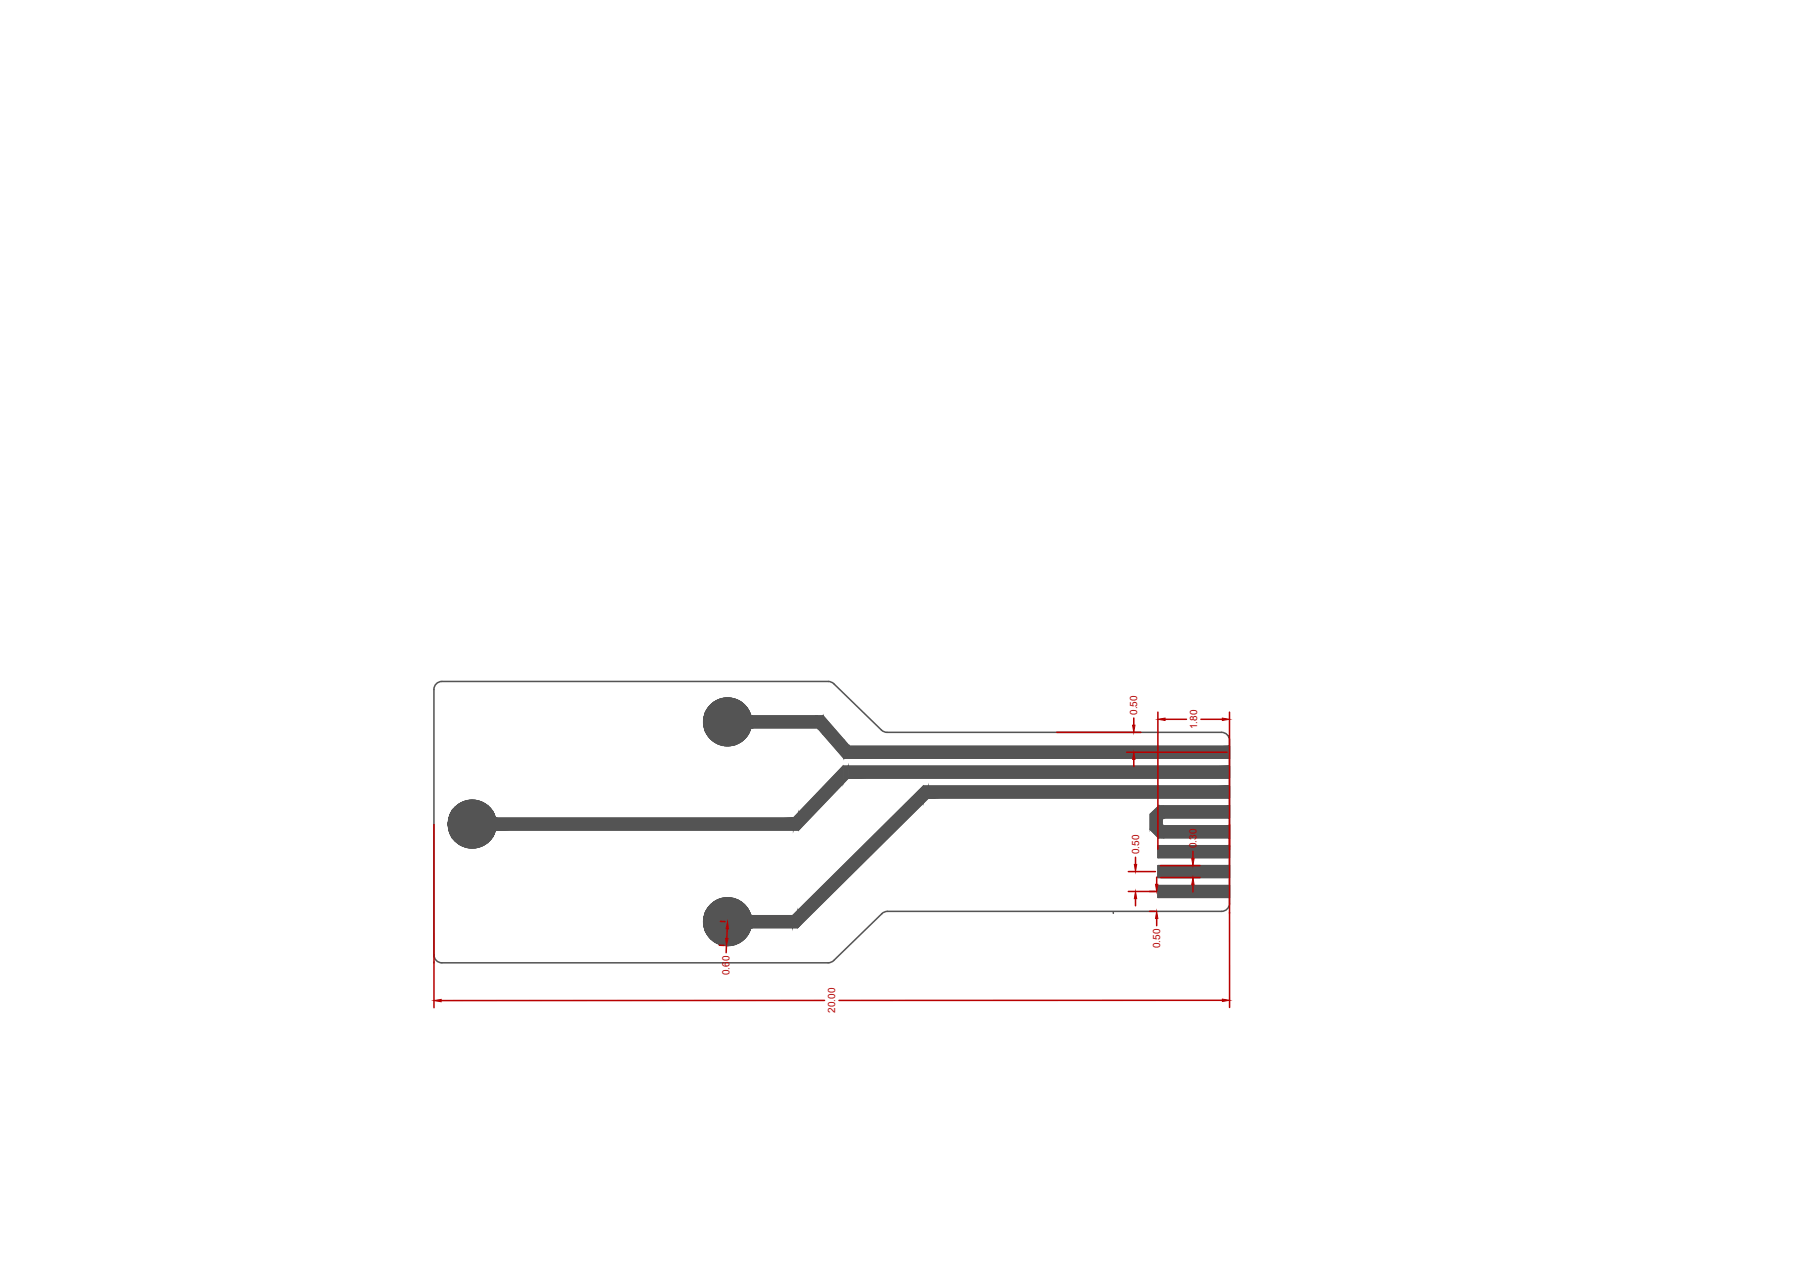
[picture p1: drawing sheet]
<svg xmlns="http://www.w3.org/2000/svg" width="297mm" height="210mm" viewBox="0 0 297 210" stroke-linecap="round" stroke-linejoin="round" font-family="sans-serif">
<defs><g id="words">
<g font-size="1.6" fill="#b80000">
<text x="187" y="117.5" transform="rotate(-90 187 117.5)">0.50</text>
<text x="196.8" y="119.9" transform="rotate(-90 196.8 119.9)">1.80</text>
<text x="187.2" y="140.4" transform="rotate(-90 187.2 140.4)">0.50</text>
<text x="196.7" y="139.4" transform="rotate(-90 196.7 139.4)">0.30</text>
<text x="190.7" y="155.9" transform="rotate(-90 190.7 155.9)">0.50</text>
<text x="119.9" y="160.3" transform="rotate(-90 119.9 160.3)">0.60</text>
<text x="137.3" y="166.5" transform="rotate(-90 137.3 166.5)">20.00</text>
</g>
</g></defs>
<!-- layer: TopLayer -->
<g fill="#545454" stroke="#545454" stroke-width=".16">
<path d="M73.7 135.4v.1z"/>
<path d="M115.7 151.5v.1z"/>
<path d="M115.7 118.6v.1z"/>
<path d="M73.7 135.3v.2zM73.7 135.3v.3z"/>
<path d="M73.7 135.3v.3zM73.7 135.3v.3z"/>
<path d="M73.7 135.2v.4zM73.7 135.2v.5z"/>
<path d="M73.7 135.2v.5zM73.7 135.2v.5z"/>
<path d="M73.7 135.1v.6zM73.7 135.1v.7z"/>
<path d="M73.7 135.1v.7zM73.7 135.1v.7z"/>
<path d="M73.7 135v.8zM73.7 135v.9z"/>
<path d="M73.7 135v.9zM73.7 135v.9z"/>
<path d="M73.7 134.9v1zM73.7 134.9v1.1z"/>
<path d="M73.7 134.9v1.1zM73.7 134.9v1.1z"/>
<path d="M73.7 134.8v1.2zM73.7 134.8v1.3z"/>
<path d="M73.8 134.8l-.1 1.3zM73.8 134.8v1.3z"/>
<path d="M73.8 134.7v1.4zM73.8 134.7v1.5z"/>
<path d="M73.8 134.7v1.5zM73.8 134.7v1.5z"/>
<path d="M73.8 134.6v1.6zM73.8 134.6v1.7z"/>
<path d="M73.8 134.6v1.7zM73.8 134.6v1.7z"/>
<path d="M73.8 134.5v1.8zM73.8 134.5v1.9z"/>
<path d="M73.8 134.5v1.9zM73.8 134.5v1.9z"/>
<path d="M73.8 134.4v2zM73.8 134.4v2.1z"/>
<path d="M73.8 134.4v2.1zM73.8 134.4v2.1z"/>
<path d="M73.9 134.3l-.1 2.2zM73.9 134.3v2.3z"/>
<path d="M73.9 134.3v2.3zM73.9 134.3v2.3z"/>
<path d="M73.9 134.2v2.4zM73.9 134.2v2.5z"/>
<path d="M73.9 134.2v2.5zM73.9 134.2v2.5z"/>
<path d="M73.9 134.1v2.6zM73.9 134.1v2.7z"/>
<path d="M73.9 134.1v2.7zM73.9 134.1v2.7z"/>
<path d="M74 134l-.1 2.8zM74 134v2.9z"/>
<path d="M74 134v2.9zM74 134v2.9z"/>
<path d="M74 134v2.9zM74 134v3z"/>
<path d="M74 134v3zM74 134v3z"/>
<path d="M74 133.9v3.1zM74 133.9v3.1z"/>
<path d="M74 133.9v3.1zM74 133.9v3.2z"/>
<path d="M74.1 133.8l-.1 3.3zM74.1 133.8v3.3z"/>
<path d="M74.1 133.8v3.3zM74.1 133.8v3.3z"/>
<path d="M74.1 133.7v3.4zM74.1 133.7v3.5z"/>
<path d="M74.1 133.7v3.5zM74.1 133.7v3.5z"/>
<path d="M74.2 133.6l-.1 3.6zM74.2 133.6v3.7z"/>
<path d="M74.2 133.6v3.7zM74.2 133.6v3.7z"/>
<path d="M74.2 133.5v3.8zM74.2 133.5v3.9z"/>
<path d="M74.2 133.5v3.9zM74.2 133.5v3.9z"/>
<path d="M74.3 133.4l-.1 4zM74.3 133.4v4.1z"/>
<path d="M74.3 133.4v4.1zM74.3 133.4v4.1z"/>
<path d="M74.3 133.3v4.2zM74.3 133.3v4.3z"/>
<path d="M74.3 133.3v4.3zM74.3 133.3v4.3z"/>
<path d="M74.4 133.3l-.1 4.3zM74.4 133.3v4.4z"/>
<path d="M74.4 133.3v4.4zM74.4 133.3v4.4z"/>
<path d="M74.4 133.2v4.5zM74.4 133.2v4.5z"/>
<path d="M74.4 133.2v4.5zM74.4 133.2v4.5z"/>
<path d="M74.5 133.1l-.1 4.6zM74.5 133.1v4.7z"/>
<path d="M74.5 133.1v4.7zM74.5 133.1v4.7z"/>
<path d="M74.5 133v4.8zM74.5 133v4.9z"/>
<path d="M74.5 133v4.9zM74.6 133v4.9z"/>
<path d="M74.6 132.9v5zM74.6 132.9v5.1z"/>
<path d="M74.6 132.9v5.1zM74.6 132.9v5.1z"/>
<path d="M74.7 132.9l-.1 5.1zM74.7 132.9v5.2z"/>
<path d="M74.7 132.9v5.2zM74.7 132.9v5.2z"/>
<path d="M74.7 132.8v5.3zM74.7 132.8v5.3z"/>
<path d="M74.7 132.8v5.3zM74.7 132.8v5.3z"/>
<path d="M74.8 132.7l-.1 5.4zM74.8 132.7v5.5z"/>
<path d="M74.8 132.7v5.5zM74.8 132.7v5.5z"/>
<path d="M74.8 132.7v5.5l.1-5.6zM74.9 132.6v5.7z"/>
<path d="M74.9 132.6v5.7zM74.9 132.6v5.7z"/>
<path d="M74.9 132.6v5.7l.1-5.7zM75 132.6v5.7z"/>
<path d="M75 132.6v5.7zM75 132.6v5.7z"/>
<path d="M75 132.6v5.7v-5.8zM75 132.5v5.9z"/>
<path d="M75 132.5v5.9zM75 132.5v5.9z"/>
<path d="M75 132.5v5.9l.1-6zM75.1 132.4v6.1z"/>
<path d="M75.1 132.4v6.1zM75.1 132.4v6.1z"/>
<path d="M75.1 132.4v6.1l.1-6.1zM75.2 132.4v6.1z"/>
<path d="M75.2 132.4v6.1zM75.2 132.4v6.1z"/>
<path d="M75.2 132.4v6.1l.1-6.2zM75.3 132.3v6.3z"/>
<path d="M75.3 132.3v6.3zM75.3 132.3v6.3z"/>
<path d="M75.3 132.3v6.3v-6.3zM75.3 132.3v6.3z"/>
<path d="M75.3 132.3v6.3zM75.3 132.3v6.4z"/>
<path d="M75.3 132.3v6.4l.1-6.5zM75.4 132.2v6.5z"/>
<path d="M75.4 132.2v6.5zM75.4 132.2v6.5z"/>
<path d="M75.4 132.2v6.5l.1-6.5zM75.5 132.2v6.6z"/>
<path d="M75.5 132.2v6.6zM75.5 132.1v6.7z"/>
<path d="M75.5 132.1v6.7l.1-6.7zM75.6 132.1v6.7h-.1z"/>
<path d="M75.6 132.1v6.7zM75.6 132.1v6.7z"/>
<path d="M75.6 132.1v6.7l.1-6.8zM75.7 132v6.9l-.1-.1z"/>
<path d="M75.7 132v6.9zM75.7 132v6.9z"/>
<path d="M75.7 132v6.9l.1-6.9zM75.8 132v6.9h-.1z"/>
<path d="M75.8 132v6.9zM75.8 132v6.9z"/>
<path d="M75.8 132v6.9l.1-6.9zM75.9 132v7l-.1-.1z"/>
<path d="M75.9 132v7zM75.9 132v7z"/>
<path d="M75.9 132v7v-7.1zM75.9 131.9v7.1z"/>
<path d="M75.9 131.9v7.1zM75.9 131.9v7.1z"/>
<path d="M75.9 131.9v7.1l.1-7.1zM76 131.9v7.1h-.1z"/>
<path d="M76 131.9v7.1zM76 131.9v7.1z"/>
<path d="M76 131.9v7.1l.1-7.2zM76.1 131.8v7.3l-.1-.1z"/>
<path d="M76.1 131.8v7.3zM76.1 131.8v7.3z"/>
<path d="M76.1 131.8v7.3l.1-7.3zM76.2 131.8v7.3h-.1z"/>
<path d="M76.2 131.8v7.3zM76.2 131.8v7.3z"/>
<path d="M76.2 131.8v7.3l.1-7.3zM76.3 131.8v7.4l-.1-.1z"/>
<path d="M76.3 131.8v7.4zM76.3 131.8v7.4z"/>
<path d="M76.3 131.8v7.4l.1-7.5zM76.4 131.7v7.5h-.1z"/>
<path d="M76.4 131.7v7.5zM76.4 131.7v7.5z"/>
<path d="M76.4 131.7v7.5l.1-7.5zM76.5 131.7v7.5h-.1z"/>
<path d="M76.5 131.7v7.5zM76.5 131.7v7.5z"/>
<path d="M76.5 131.7v7.5l.1-7.5zM76.6 131.7v7.5h-.1z"/>
<path d="M76.6 131.7v7.5zM76.6 131.7v7.5z"/>
<path d="M76.6 131.7v7.5l.1-7.6zM76.7 131.6v7.7l-.1-.1z"/>
<path d="M76.7 131.6v7.7zM76.7 131.6v7.7z"/>
<path d="M76.7 131.6v7.7l.1-7.7zM76.8 131.6v7.7h-.1z"/>
<path d="M76.8 131.6v7.7zM76.8 131.6v7.7z"/>
<path d="M76.8 131.6v7.7l.1-7.7zM76.9 131.6v7.7h-.1z"/>
<path d="M76.9 131.6v7.7zM76.9 131.6v7.7z"/>
<path d="M76.9 131.6v7.7l.1-7.7zM77 131.6v7.7h-.1z"/>
<path d="M77 131.6v7.7zM77 131.6v7.7z"/>
<path d="M77 131.6v7.7l.1-7.7zM77.1 131.6v7.7h-.1z"/>
<path d="M77.1 131.6v7.7zM77.1 131.6v7.7z"/>
<path d="M77.1 131.6v7.7l.1-7.7zM77.2 131.6v7.8l-.1-.1z"/>
<path d="M77.2 131.6v7.8zM77.2 131.6v7.8z"/>
<path d="M77.2 131.6v7.8l.1-7.9zM77.3 131.5v7.9h-.1z"/>
<path d="M77.3 131.5v7.9zM77.3 131.5v7.9z"/>
<path d="M77.3 131.5v7.9l.1-7.9zM77.4 131.5v7.9h-.1z"/>
<path d="M77.4 131.5v7.9zM77.4 131.5v7.9z"/>
<path d="M77.4 131.5v7.9l.1-7.9zM77.5 131.5v7.9h-.1z"/>
<path d="M77.5 131.5v7.9zM77.5 131.5v7.9z"/>
<path d="M77.5 131.5v7.9l.1-7.9zM77.6 131.5v7.9h-.1z"/>
<path d="M77.6 131.5v7.9zM77.6 131.5v7.9z"/>
<path d="M77.6 131.5v7.9l.1-7.9zM77.7 131.5v7.9h-.1z"/>
<path d="M77.7 131.5v7.9zM77.7 131.5v7.9z"/>
<path d="M77.7 131.5v7.9l.1-7.9zM77.8 131.5v7.9h-.1z"/>
<path d="M77.8 131.5v7.9zM77.8 131.5v7.9z"/>
<path d="M77.8 131.5v7.9l.1-7.9zM77.9 131.5v7.9h-.1z"/>
<path d="M77.9 131.5v7.9zM77.9 131.5v7.9z"/>
<path d="M77.9 131.5v7.9l.1-7.9zM78 131.5v7.9h-.1z"/>
<path d="M78 131.5v7.9zM78 131.5v7.9z"/>
<path d="M78 131.5v7.9l.1-7.8zM78.1 131.6v7.8h-.1z"/>
<path d="M78.1 131.6v7.8zM78.1 131.6v7.8z"/>
<path d="M78.1 131.6v7.8l.1-7.8zM78.2 131.6v7.7l-.1 .1z"/>
<path d="M78.2 131.6v7.7zM78.2 131.6v7.7z"/>
<path d="M78.2 131.6v7.7l.1-7.7zM78.3 131.6v7.7h-.1z"/>
<path d="M78.3 131.6v7.7zM78.3 131.6v7.7z"/>
<path d="M78.3 131.6v7.7l.1-7.7zM78.4 131.6v7.7h-.1z"/>
<path d="M78.4 131.6v7.7zM78.4 131.6v7.7z"/>
<path d="M78.4 131.6v7.7l.1-7.7zM78.5 131.6v7.7h-.1z"/>
<path d="M78.5 131.6v7.7zM78.5 131.6v7.7z"/>
<path d="M78.5 131.6v7.7l.1-7.7zM78.6 131.6v7.7h-.1z"/>
<path d="M78.6 131.6v7.7zM78.6 131.6v7.7z"/>
<path d="M78.6 131.6v7.7l.1-7.6zM78.7 131.7v7.5l-.1 .1z"/>
<path d="M78.7 131.7v7.5zM78.7 131.7v7.5z"/>
<path d="M78.7 131.7v7.5l.1-7.5zM78.8 131.7v7.5h-.1z"/>
<path d="M78.8 131.7v7.5zM78.8 131.7v7.5z"/>
<path d="M78.8 131.7v7.5l.1-7.5zM78.9 131.7v7.5h-.1z"/>
<path d="M78.9 131.7v7.5zM78.9 131.7v7.5z"/>
<path d="M78.9 131.7v7.5v-7.4zM78.9 131.8v7.3v.1z"/>
<path d="M78.9 131.8v7.3zM78.9 131.8v7.3z"/>
<path d="M78.9 131.8v7.3l.1-7.3zM79 131.8v7.3h-.1z"/>
<path d="M79 131.8v7.3zM79 131.8v7.3z"/>
<path d="M79 131.8v7.3l.1-7.3zM79.1 131.8v7.3h-.1z"/>
<path d="M79.1 131.8v7.3zM79.1 131.8v7.3z"/>
<path d="M79.1 131.8v7.3l.1-7.2zM79.2 131.9v7.1l-.1 .1z"/>
<path d="M79.2 131.9v7.1zM79.2 131.9v7.1z"/>
<path d="M79.2 131.9v7.1l.1-7.1zM79.3 131.9v7.1h-.1z"/>
<path d="M79.3 131.9v7.1zM79.3 131.9v7.1z"/>
<path d="M79.3 131.9v7.1l.1-7zM79.4 132v7h-.1z"/>
<path d="M79.4 132v7zM79.4 132v7z"/>
<path d="M79.4 132v7l.1-7zM79.5 132v6.9l-.1 .1z"/>
<path d="M79.5 132v6.9zM79.5 132v6.9z"/>
<path d="M79.5 132v6.9l.1-6.8zM79.6 132.1v6.8h-.1z"/>
<path d="M79.6 132.1v6.8zM79.6 132.1v6.8z"/>
<path d="M79.6 132.1v6.8l.1-6.8zM79.7 132.1v6.7l-.1 .1z"/>
<path d="M79.7 132.1v6.7zM79.7 132.1v6.7z"/>
<path d="M79.7 132.1v6.7v-6.6zM79.7 132.2v6.6z"/>
<path d="M79.7 132.2v6.6zM79.7 132.2v6.6z"/>
<path d="M79.7 132.2v6.6zM79.8 132.2l-.1 6.6z"/>
<path d="M79.8 132.2v6.5zM79.8 132.2v6.5z"/>
<path d="M79.8 132.2v6.5zM79.9 132.3l-.1 6.4z"/>
<path d="M79.9 132.3v6.3zM79.9 132.3v6.3z"/>
<path d="M79.9 132.3v6.3zM80 132.3l-.1 6.3z"/>
<path d="M80 132.3v6.3zM80 132.3v6.3z"/>
<path d="M80 132.3v6.3zM80.1 132.4l-.1 6.2z"/>
<path d="M80.1 132.4v6.1zM80.1 132.4v6.1z"/>
<path d="M80.1 132.4v6.1zM80.1 132.5v6z"/>
<path d="M80.1 132.5v6zM80.1 132.5v6z"/>
<path d="M80.1 132.5v6zM80.2 132.5l-.1 6z"/>
<path d="M80.2 132.5v5.9zM80.2 132.5v5.9z"/>
<path d="M80.2 132.5v5.9zM80.3 132.6l-.1 5.8z"/>
<path d="M80.3 132.6v5.7zM80.3 132.6v5.7z"/>
<path d="M80.3 132.6v5.7zM80.4 132.7l-.1 5.6z"/>
<path d="M80.4 132.7v5.6zM80.4 132.7v5.6z"/>
<path d="M80.4 132.7v5.6zM80.4 132.7v5.6z"/>
<path d="M80.4 132.7v5.5zM80.4 132.7v5.5z"/>
<path d="M80.4 132.7v5.5zM80.5 132.8l-.1 5.4z"/>
<path d="M80.5 132.8v5.3zM80.5 132.8v5.3z"/>
<path d="M80.5 132.8v5.3zM80.6 132.9l-.1 5.2z"/>
<path d="M80.6 132.9v5.1zM80.6 132.9v5.1z"/>
<path d="M80.6 132.9v5.1zM80.6 132.9v5.1z"/>
<path d="M80.6 132.9v5.1zM80.6 132.9v5.1z"/>
<path d="M80.6 132.9v5.1zM80.7 133l-.1 5z"/>
<path d="M80.7 133v4.9zM80.7 133v4.9z"/>
<path d="M80.7 133v4.9zM80.8 133.1l-.1 4.8z"/>
<path d="M80.8 133.1v4.7zM80.8 133.1v4.7z"/>
<path d="M80.8 133.1v4.7zM80.8 133.2v4.6z"/>
<path d="M80.8 133.2v4.5zM80.8 133.2v4.5z"/>
<path d="M80.8 133.2v4.5zM80.9 133.3l-.1 4.4z"/>
<path d="M80.9 133.3v4.3zM80.9 133.3v4.3z"/>
<path d="M80.9 133.3v4.3zM80.9 133.3v4.3z"/>
<path d="M80.9 133.3v4.3zM80.9 133.4v4.2z"/>
<path d="M80.9 133.4v4.2zM81 133.4l-.1 4.2z"/>
<path d="M81 133.4v4.1zM81 133.4v4.1z"/>
<path d="M81 133.4v4.1zM81 133.5v4z"/>
<path d="M81 133.5v3.9zM81 133.5v3.9z"/>
<path d="M81 133.5v3.9zM81.1 133.6l-.1 3.8z"/>
<path d="M81.1 133.6v3.7zM81.1 133.6v3.7z"/>
<path d="M81.1 133.6v3.7zM81.1 133.7v3.6z"/>
<path d="M81.1 133.7v3.5zM81.1 133.7v3.5z"/>
<path d="M81.1 133.7v3.5zM81.2 133.8l-.1 3.4z"/>
<path d="M81.2 133.8v3.3zM81.2 133.8v3.3z"/>
<path d="M81.2 133.8v3.3zM81.2 133.9v3.2z"/>
<path d="M81.2 133.9v3.1zM81.2 133.9v3.1z"/>
<path d="M81.2 133.9v3.1zM81.3 134l-.1 3z"/>
<path d="M81.3 134v2.9zM81.3 134v2.9z"/>
<path d="M81.3 134v2.9zM81.3 134.1v2.8z"/>
<path d="M81.3 134.1v2.8zM81.3 134.1v2.8z"/>
<path d="M81.3 134.1v2.7zM81.3 134.2v2.6z"/>
<path d="M81.3 134.2v2.6zM81.3 134.2v2.6z"/>
<path d="M81.3 134.2v2.6zM81.4 134.2l-.1 2.6z"/>
<path d="M81.4 134.2v2.5zM81.4 134.2v2.5z"/>
<path d="M81.4 134.2v2.5zM81.4 134.3v2.4z"/>
<path d="M81.4 134.3v2.3zM81.4 134.3v2.3z"/>
<path d="M81.4 134.3v2.3zM81.4 134.3v2.3z"/>
<path d="M81.4 134.3v2.3zM81.4 134.3v2.3z"/>
<path d="M81.4 134.3v2.3zM81.4 134.3v2.3z"/>
<path d="M81.4 134.3v2.3zM81.4 134.3v2.3z"/>
<path d="M81.4 134.3v2.3zM81.4 134.3v2.3z"/>
<path d="M81.4 134.3v2.3zM81.4 134.3v2.3z"/>
<path d="M81.4 134.3v2.3zM81.4 134.4v2.2z"/>
<path d="M81.4 134.4v2.1zM81.4 134.4v2.1z"/>
<path d="M81.4 134.4v2.1zM81.4 134.4v2.1z"/>
<path d="M81.4 134.4v2.1zM81.4 134.4v2.1z"/>
<path d="M81.4 134.4v2.1zM81.5 134.4l-.1 2.1z"/>
<path d="M81.5 134.4v2.1zM81.5 134.4v2.1z"/>
<path d="M81.5 134.4v2.1zM81.5 134.4v2.1z"/>
<path d="M81.5 134.4v2.1zM81.5 134.4v2.1z"/>
<path d="M81.5 134.4v2.1zM81.5 134.4v2.1z"/>
<path d="M81.5 134.4v2.1zM81.5 134.4v2.1z"/>
<path d="M81.5 134.4v2.1zM81.5 134.4v2.1z"/>
<path d="M81.5 134.4v2.1zM81.5 134.4v2.1z"/>
<path d="M81.5 134.4v2.1zM81.6 134.5l-.1 2z"/>
<path d="M81.6 134.5v2zM81.6 134.5v2z"/>
<path d="M81.6 134.5v2zM81.6 134.5v2z"/>
<path d="M81.6 134.5v1.9zM81.6 134.5v1.9z"/>
<path d="M81.6 134.5v1.9zM81.6 134.5v1.9z"/>
<path d="M81.6 134.5v1.9zM81.6 134.5v1.9z"/>
<path d="M81.6 134.5v1.9zM81.6 134.5v1.9z"/>
<path d="M81.6 134.5v1.9zM81.6 134.5v1.9z"/>
<path d="M81.6 134.5v1.9zM81.7 134.5l-.1 1.9z"/>
<path d="M81.7 134.5v1.9zM81.7 134.5v1.9z"/>
<path d="M115.7 118.5v.2zM115.7 118.5v.3z"/>
<path d="M115.7 151.4v.2zM115.7 151.4v.3z"/>
<path d="M115.7 118.5v.3zM115.7 118.5v.3z"/>
<path d="M115.7 151.4v.3zM115.7 151.4v.3z"/>
<path d="M115.7 118.4v.4zM115.7 118.4v.5z"/>
<path d="M115.7 151.3v.4zM115.7 151.3v.5z"/>
<path d="M115.7 118.4v.5zM115.7 118.4v.5z"/>
<path d="M115.7 151.3v.5zM115.7 151.3v.5z"/>
<path d="M115.7 118.3v.6zM115.7 118.3v.7z"/>
<path d="M115.7 151.2v.6zM115.7 151.2v.7z"/>
<path d="M115.7 118.3v.7zM115.7 118.3v.7z"/>
<path d="M115.7 151.2v.7zM115.7 151.2v.7z"/>
<path d="M115.7 118.2v.8zM115.7 118.2v.9z"/>
<path d="M115.7 151.1v.8zM115.7 151.1v.8z"/>
<path d="M115.7 118.2v.9zM115.7 118.2v.9z"/>
<path d="M115.7 151.1v.8zM115.7 151.1v.9z"/>
<path d="M115.7 118.1v1zM115.7 118.1v1.1z"/>
<path d="M115.7 151v1zM115.7 151v1z"/>
<path d="M115.7 118.1v1.1zM115.7 118.1v1.1z"/>
<path d="M115.7 151v1zM115.7 151v1z"/>
<path d="M115.7 118v1.2zM115.7 118v1.3z"/>
<path d="M115.7 150.9v1.1zM115.7 150.9v1.2z"/>
<path d="M115.7 118v1.3zM115.7 118v1.3z"/>
<path d="M115.7 150.9v1.2zM115.7 150.9v1.2z"/>
<path d="M115.7 117.9v1.4zM115.7 117.9v1.5z"/>
<path d="M115.7 150.8v1.3zM115.7 150.8v1.4z"/>
<path d="M115.7 117.9v1.5zM115.7 117.9v1.5z"/>
<path d="M115.7 150.8v1.4zM115.7 150.8v1.4z"/>
<path d="M115.8 117.8l-.1 1.6zM115.8 117.8v1.7z"/>
<path d="M115.8 150.7l-.1 1.5zM115.8 150.7v1.6z"/>
<path d="M115.8 117.8v1.7zM115.8 117.8v1.7z"/>
<path d="M115.8 150.7v1.6zM115.8 150.7v1.6z"/>
<path d="M115.8 117.7v1.8zM115.8 117.7v1.9z"/>
<path d="M115.8 150.6v1.7zM115.8 150.6v1.8z"/>
<path d="M115.8 117.7v1.9zM115.8 117.7v1.9z"/>
<path d="M115.8 150.6v1.8zM115.8 150.6v1.8z"/>
<path d="M115.8 117.6v2zM115.8 117.6v2.1z"/>
<path d="M115.8 150.5v1.9zM115.8 150.5v2z"/>
<path d="M115.8 117.6v2.1zM115.8 117.6v2.1z"/>
<path d="M115.8 150.5v2zM115.8 150.5v2z"/>
<path d="M115.8 117.5v2.2zM115.8 117.5v2.3z"/>
<path d="M115.8 150.4v2.1zM115.8 150.4v2.2z"/>
<path d="M115.8 117.5v2.3zM115.8 117.5v2.3z"/>
<path d="M115.8 150.4v2.2zM115.8 150.4v2.2z"/>
<path d="M115.9 117.4l-.1 2.4zM115.9 117.4v2.5z"/>
<path d="M115.9 150.3l-.1 2.3zM115.9 150.3v2.4z"/>
<path d="M115.9 117.4v2.5zM115.9 117.4v2.5z"/>
<path d="M115.9 150.3v2.4zM115.9 150.3v2.4z"/>
<path d="M115.9 117.3v2.6zM115.9 117.3v2.7z"/>
<path d="M115.9 150.2v2.5zM115.9 150.2v2.6z"/>
<path d="M115.9 117.3v2.7zM115.9 117.3v2.7z"/>
<path d="M115.9 150.2v2.6zM115.9 150.2v2.6z"/>
<path d="M115.9 117.2v2.8zM115.9 117.2v2.9z"/>
<path d="M115.9 150.1v2.7zM115.9 150.1v2.8z"/>
<path d="M115.9 117.2v2.9zM115.9 117.2v2.9z"/>
<path d="M115.9 150.1v2.8zM115.9 150.1v2.8z"/>
<path d="M116 117.2l-.1 2.9zM116 117.2v3z"/>
<path d="M116 150l-.1 2.9zM116 150v3z"/>
<path d="M116 117.2v3zM116 117.2v3z"/>
<path d="M116 150v3zM116 150v3z"/>
<path d="M116 117.1v3.1zM116 117.1v3.2z"/>
<path d="M116 149.9v3.1zM116 149.9v3.2z"/>
<path d="M116 117.1v3.2zM116 117.1v3.2z"/>
<path d="M116 149.9v3.2zM116 149.9v3.2z"/>
<path d="M116.1 117l-.1 3.3zM116.1 117v3.3z"/>
<path d="M116.1 149.8l-.1 3.3zM116.1 149.8v3.4z"/>
<path d="M116.1 117v3.3zM116.1 117v3.3z"/>
<path d="M116.1 149.8v3.4zM116.1 149.8v3.4z"/>
<path d="M116.1 116.9v3.4zM116.1 116.9v3.5z"/>
<path d="M116.1 149.7v3.5zM116.1 149.7v3.6z"/>
<path d="M116.1 116.9v3.5zM116.1 116.9v3.5z"/>
<path d="M116.1 149.7v3.6zM116.1 149.7v3.6z"/>
<path d="M116.1 116.8v3.6zM116.1 116.8v3.7z"/>
<path d="M116.1 149.6v3.7zM116.1 149.6v3.8z"/>
<path d="M116.1 116.8v3.7zM116.1 116.8v3.7z"/>
<path d="M116.1 149.6v3.8zM116.1 149.6v3.8z"/>
<path d="M116.2 116.7l-.1 3.8zM116.2 116.7v3.9z"/>
<path d="M116.2 149.6l-.1 3.8zM116.2 149.6v3.9z"/>
<path d="M116.2 116.7v3.9zM116.2 116.7v3.9z"/>
<path d="M116.2 149.6v3.9zM116.2 149.6v3.9z"/>
<path d="M116.2 116.6v4zM116.2 116.6v4.1z"/>
<path d="M116.2 149.5v4zM116.2 149.5v4z"/>
<path d="M116.2 116.6v4.1zM116.2 116.6v4.1z"/>
<path d="M116.2 149.5v4zM116.2 149.5v4z"/>
<path d="M116.3 116.5l-.1 4.2zM116.3 116.5v4.3z"/>
<path d="M116.3 149.4l-.1 4.1zM116.3 149.4v4.2z"/>
<path d="M116.3 116.5v4.3zM116.3 116.5v4.3z"/>
<path d="M116.3 149.4v4.2zM116.3 149.4v4.2z"/>
<path d="M116.4 116.5l-.1 4.3zM116.4 116.5v4.4z"/>
<path d="M116.4 149.3l-.1 4.3zM116.4 149.3v4.4z"/>
<path d="M116.4 116.5v4.4zM116.4 116.5v4.4z"/>
<path d="M116.4 149.3v4.4zM116.4 149.3v4.4z"/>
<path d="M116.4 116.4v4.5zM116.4 116.4v4.5z"/>
<path d="M116.4 149.2v4.5zM116.4 149.2v4.6z"/>
<path d="M116.4 116.4v4.5zM116.4 116.4v4.5z"/>
<path d="M116.4 149.2v4.6zM116.4 149.2v4.6z"/>
<path d="M116.5 116.3l-.1 4.6zM116.5 116.3v4.7z"/>
<path d="M116.5 149.1l-.1 4.7zM116.5 149.1v4.8z"/>
<path d="M116.5 116.3v4.7zM116.5 116.3v4.7z"/>
<path d="M116.5 149.1v4.8zM116.5 149.1v4.8z"/>
<path d="M116.5 116.2v4.8zM116.5 116.2v4.9z"/>
<path d="M116.5 149.1v4.8zM116.5 149.1v4.8z"/>
<path d="M116.5 116.2v4.9zM116.5 116.2v4.9z"/>
<path d="M116.5 149.1v4.8zM116.5 149.1v4.8z"/>
<path d="M116.6 116.1l-.1 5zM116.6 116.1v5.1z"/>
<path d="M116.6 149l-.1 4.9zM116.6 149v5z"/>
<path d="M116.6 116.1v5.1zM116.6 116.1v5.1z"/>
<path d="M116.6 149v5zM116.6 149v5z"/>
<path d="M116.7 116.1l-.1 5.1zM116.7 116.1v5.2z"/>
<path d="M116.7 148.9l-.1 5.1zM116.7 148.9v5.2z"/>
<path d="M116.7 116.1v5.2zM116.7 116.1v5.2z"/>
<path d="M116.7 148.9v5.2zM116.7 148.9v5.2z"/>
<path d="M116.7 116v5.3zM116.7 116v5.3z"/>
<path d="M116.7 148.8v5.3zM116.7 148.8v5.4z"/>
<path d="M116.7 116v5.3zM116.7 116v5.3z"/>
<path d="M116.7 148.8v5.4zM116.7 148.8v5.4z"/>
<path d="M116.8 115.9l-.1 5.4zM116.8 115.9v5.5z"/>
<path d="M116.8 148.8l-.1 5.4zM116.8 148.8v5.4z"/>
<path d="M116.8 115.9v5.5zM116.8 115.9v5.5z"/>
<path d="M116.8 148.8v5.4zM116.8 148.8v5.4z"/>
<path d="M116.8 115.9v5.5l.1-5.6zM116.9 115.8v5.7z"/>
<path d="M116.9 148.7l-.1 5.5zM116.9 148.7v5.6z"/>
<path d="M116.9 115.8v5.7zM116.9 115.8v5.7z"/>
<path d="M116.9 148.7v5.6zM116.9 148.7v5.6z"/>
<path d="M116.9 115.8v5.7v-5.7zM116.9 115.8v5.7z"/>
<path d="M116.9 148.7v5.6v-5.7zM116.9 148.6v5.8z"/>
<path d="M116.9 115.8v5.7zM116.9 115.8v5.7z"/>
<path d="M116.9 148.6v5.8zM116.9 148.6v5.8z"/>
<path d="M116.9 115.8v5.7l.1-5.8zM117 115.7v5.9z"/>
<path d="M116.9 148.6v5.8l.1-5.8zM117 148.6v5.9z"/>
<path d="M117 115.7v5.9zM117 115.7v5.9z"/>
<path d="M117 148.6v5.9zM117 148.6v5.9z"/>
<path d="M117 115.7v5.9l.1-6zM117.1 115.6v6.1z"/>
<path d="M117 148.6v5.9l.1-6zM117.1 148.5v6z"/>
<path d="M117.1 115.6v6.1zM117.1 115.6v6.1z"/>
<path d="M117.1 148.5v6zM117.1 148.5v6z"/>
<path d="M117.1 115.6v6.1l.1-6.1zM117.2 115.6v6.1z"/>
<path d="M117.1 148.5v6l.1-6.1zM117.2 148.4v6.2z"/>
<path d="M117.2 115.6v6.1zM117.2 115.6v6.1z"/>
<path d="M117.2 148.4v6.2zM117.2 148.4v6.2z"/>
<path d="M117.2 115.6v6.1v-6.2zM117.2 115.5v6.3z"/>
<path d="M117.2 148.4v6.2v-6.2zM117.2 148.4v6.2z"/>
<path d="M117.2 115.5v6.3zM117.2 115.5v6.3z"/>
<path d="M117.2 148.4v6.2zM117.2 148.4v6.2z"/>
<path d="M117.2 115.5v6.3l.1-6.3zM117.3 115.5v6.4z"/>
<path d="M117.2 148.4v6.2l.1-6.3zM117.3 148.3v6.4z"/>
<path d="M117.3 115.5v6.4zM117.3 115.5v6.4z"/>
<path d="M117.3 148.3v6.4zM117.3 148.3v6.4z"/>
<path d="M117.3 115.5v6.4l.1-6.5zM117.4 115.4v6.5z"/>
<path d="M117.3 148.3v6.4l.1-6.4zM117.4 148.3v6.5z"/>
<path d="M117.4 115.4v6.5zM117.4 115.4v6.5z"/>
<path d="M117.4 148.3v6.5zM117.4 148.3v6.5z"/>
<path d="M117.4 115.4v6.5l.1-6.5zM117.5 115.4v6.6l-.1-.1z"/>
<path d="M117.4 148.3v6.5l.1-6.6zM117.5 148.2v6.6h-.1z"/>
<path d="M117.5 115.4v6.6zM117.5 115.4v6.6z"/>
<path d="M117.5 148.2v6.6zM117.5 148.2v6.6z"/>
<path d="M117.5 115.4v6.6l.1-6.7zM117.6 115.3v6.7h-.1z"/>
<path d="M117.5 148.2v6.6l.1-6.7zM117.6 148.1v6.8l-.1-.1z"/>
<path d="M117.6 115.3v6.7zM117.6 115.3v6.7z"/>
<path d="M117.6 148.1v6.8zM117.6 148.1v6.8z"/>
<path d="M117.6 115.3v6.7l.1-6.8zM117.7 115.2v6.9l-.1-.1z"/>
<path d="M117.6 148.1v6.8l.1-6.8zM117.7 148.1v6.8h-.1z"/>
<path d="M117.7 115.2v6.9zM117.7 115.2v6.9z"/>
<path d="M117.7 148.1v6.8zM117.7 148.1v6.8z"/>
<path d="M117.7 115.2v6.9v-6.9zM117.7 115.2v6.9z"/>
<path d="M117.7 148.1v6.8v-6.9zM117.7 148v7v-.1z"/>
<path d="M117.7 115.2v6.9zM117.7 115.2v6.9z"/>
<path d="M117.7 148v7zM117.7 148v7z"/>
<path d="M117.7 115.2v6.9l.1-6.9zM117.8 115.2v7l-.1-.1z"/>
<path d="M117.7 148v7l.1-7zM117.8 148v7h-.1z"/>
<path d="M117.8 115.2v7zM117.8 115.2v7z"/>
<path d="M117.8 148v7zM117.8 148v7z"/>
<path d="M117.8 115.2v7l.1-7.1zM117.9 115.1v7.1h-.1z"/>
<path d="M117.8 148v7l.1-7zM117.9 148v7h-.1z"/>
<path d="M117.9 115.1v7.1zM117.9 115.1v7.1z"/>
<path d="M117.9 148v7zM117.9 148v7z"/>
<path d="M117.9 115.1v7.1l.1-7.1zM118 115.1v7.1h-.1z"/>
<path d="M117.9 148v7l.1-7.1zM118 147.9v7.2l-.1-.1z"/>
<path d="M118 115.1v7.1zM118 115.1v7.1z"/>
<path d="M118 147.9v7.2zM118 147.9v7.2z"/>
<path d="M118 115.1v7.1l.1-7.2zM118.1 115v7.3l-.1-.1z"/>
<path d="M118 147.9v7.2l.1-7.2zM118.1 147.9v7.2h-.1z"/>
<path d="M118.1 115v7.3zM118.1 115v7.3z"/>
<path d="M118.1 147.9v7.2zM118.1 147.9v7.2z"/>
<path d="M118.1 115v7.3l.1-7.3zM118.2 115v7.3h-.1z"/>
<path d="M118.1 147.9v7.2l.1-7.3zM118.2 147.8v7.4l-.1-.1z"/>
<path d="M118.2 115v7.3zM118.2 115v7.3z"/>
<path d="M118.2 147.8v7.4zM118.2 147.8v7.4z"/>
<path d="M118.2 115v7.3l.1-7.3zM118.3 115v7.4l-.1-.1z"/>
<path d="M118.2 147.8v7.4l.1-7.4zM118.3 147.8v7.4h-.1z"/>
<path d="M118.3 115v7.4zM118.3 115v7.4z"/>
<path d="M118.3 147.8v7.4zM118.3 147.8v7.4z"/>
<path d="M118.3 115v7.4l.1-7.5zM118.4 114.9v7.5h-.1z"/>
<path d="M118.3 147.8v7.4l.1-7.4zM118.4 147.8v7.4h-.1z"/>
<path d="M118.4 114.9v7.5zM118.4 114.9v7.5z"/>
<path d="M118.4 147.8v7.4zM118.4 147.8v7.4z"/>
<path d="M118.4 114.9v7.5l.1-7.5zM118.5 114.9v7.5h-.1z"/>
<path d="M118.4 147.8v7.4l.1-7.5zM118.5 147.7v7.6l-.1-.1z"/>
<path d="M118.5 114.9v7.5zM118.5 114.9v7.5z"/>
<path d="M118.5 147.7v7.6zM118.5 147.7v7.6z"/>
<path d="M118.5 114.9v7.5l.1-7.5zM118.6 114.9v7.5h-.1z"/>
<path d="M118.5 147.7v7.6l.1-7.6zM118.6 147.7v7.6h-.1z"/>
<path d="M118.6 114.9v7.5zM118.6 114.9v7.5z"/>
<path d="M118.6 147.7v7.6zM118.6 147.7v7.6z"/>
<path d="M118.6 114.9v7.5l.1-7.6zM118.7 114.8v7.7l-.1-.1z"/>
<path d="M118.6 147.7v7.6l.1-7.6zM118.7 147.7v7.6h-.1z"/>
<path d="M118.7 114.8v7.7zM118.7 114.8v7.7z"/>
<path d="M118.7 147.7v7.6zM118.7 147.7v7.6z"/>
<path d="M118.7 114.8v7.7l.1-7.7zM118.8 114.8v7.7h-.1z"/>
<path d="M118.7 147.7v7.6l.1-7.6zM118.8 147.7v7.6h-.1z"/>
<path d="M118.8 114.8v7.7zM118.8 114.8v7.7z"/>
<path d="M118.8 147.7v7.6zM118.8 147.7v7.6z"/>
<path d="M118.8 114.8v7.7l.1-7.7zM118.9 114.8v7.7h-.1z"/>
<path d="M118.8 147.7v7.6l.1-7.7zM118.9 147.6v7.8l-.1-.1z"/>
<path d="M118.9 114.8v7.7zM118.9 114.8v7.7z"/>
<path d="M118.9 147.6v7.8zM118.9 147.6v7.8z"/>
<path d="M118.9 114.8v7.7l.1-7.7zM119 114.8v7.7h-.1z"/>
<path d="M118.9 147.6v7.8l.1-7.8zM119 147.6v7.8h-.1z"/>
<path d="M119 114.8v7.7zM119 114.8v7.7z"/>
<path d="M119 147.6v7.8zM119 147.6v7.8z"/>
<path d="M119 114.8v7.7l.1-7.7zM119.1 114.8v7.7h-.1z"/>
<path d="M119 147.6v7.8l.1-7.8zM119.1 147.6v7.8h-.1z"/>
<path d="M119.1 114.8v7.7zM119.1 114.8v7.7z"/>
<path d="M119.1 147.6v7.8zM119.1 147.6v7.8z"/>
<path d="M119.1 114.8v7.7l.1-7.7zM119.2 114.8v7.8l-.1-.1z"/>
<path d="M119.1 147.6v7.8l.1-7.8zM119.2 147.6v7.8h-.1z"/>
<path d="M119.2 114.8v7.8zM119.2 114.8v7.8z"/>
<path d="M119.2 147.6v7.8zM119.2 147.6v7.8z"/>
<path d="M119.2 114.8v7.8l.1-7.9zM119.3 114.7v7.9h-.1z"/>
<path d="M119.2 147.6v7.8l.1-7.8zM119.3 147.6v7.8h-.1z"/>
<path d="M119.3 114.7v7.9zM119.3 114.7v7.9z"/>
<path d="M119.3 147.6v7.8zM119.3 147.6v7.8z"/>
<path d="M119.3 114.7v7.9l.1-7.9zM119.4 114.7v7.9h-.1z"/>
<path d="M119.3 147.6v7.8l.1-7.8zM119.4 147.6v7.8h-.1z"/>
<path d="M119.4 114.7v7.9zM119.4 114.7v7.9z"/>
<path d="M119.4 147.6v7.8zM119.4 147.6v7.8z"/>
<path d="M119.4 114.7v7.9l.1-7.9zM119.5 114.7v7.9h-.1z"/>
<path d="M119.4 147.6v7.8l.1-7.8zM119.5 147.6v7.8h-.1z"/>
<path d="M119.5 114.7v7.9zM119.5 114.7v7.9z"/>
<path d="M119.5 147.6v7.8zM119.5 147.6v7.8z"/>
<path d="M119.5 114.7v7.9l.1-7.9zM119.6 114.7v7.9h-.1z"/>
<path d="M119.5 147.6v7.8l.1-7.8zM119.6 147.6v7.8h-.1z"/>
<path d="M119.6 114.7v7.9zM119.6 114.7v7.9z"/>
<path d="M119.6 147.6v7.8zM119.6 147.6v7.8z"/>
<path d="M119.6 114.7v7.9l.1-7.9zM119.7 114.7v7.9h-.1z"/>
<path d="M119.6 147.6v7.8l.1-7.8zM119.7 147.6v7.8h-.1z"/>
<path d="M119.7 114.7v7.9zM119.7 114.7v7.9z"/>
<path d="M119.7 147.6v7.8zM119.7 147.6v7.8z"/>
<path d="M119.7 114.7v7.9l.1-7.9zM119.8 114.7v7.9h-.1z"/>
<path d="M119.7 147.6v7.8l.1-7.8zM119.8 147.6v7.8h-.1z"/>
<path d="M119.8 114.7v7.9zM119.8 114.7v7.9z"/>
<path d="M119.8 147.6v7.8zM119.8 147.6v7.8z"/>
<path d="M119.8 114.7v7.9l.1-7.9zM119.9 114.7v7.9h-.1z"/>
<path d="M119.8 147.6v7.8l.1-7.8zM119.9 147.6v7.8h-.1z"/>
<path d="M119.9 114.7v7.9zM119.9 114.7v7.9z"/>
<path d="M119.9 147.6v7.8zM119.9 147.6v7.8z"/>
<path d="M119.9 114.7v7.9l.1-7.8zM120 114.8v7.8h-.1z"/>
<path d="M119.9 147.6v7.8l.1-7.8zM120 147.6v7.8h-.1z"/>
<path d="M120 114.8v7.8zM120 114.8v7.8z"/>
<path d="M120 147.6v7.8zM120 147.6v7.8z"/>
<path d="M120 114.8v7.8l.1-7.8zM120.1 114.8v7.8h-.1z"/>
<path d="M120 147.6v7.8l.1-7.8zM120.1 147.6v7.8h-.1z"/>
<path d="M120.1 114.8v7.8zM120.1 114.8v7.8z"/>
<path d="M120.1 147.6v7.8zM120.1 147.6v7.8z"/>
<path d="M120.1 114.8v7.8l.1-7.8zM120.2 114.8v7.7l-.1 .1z"/>
<path d="M120.1 147.6v7.8l.1-7.8zM120.2 147.6v7.8h-.1z"/>
<path d="M120.2 114.8v7.7zM120.2 114.8v7.7z"/>
<path d="M120.2 147.6v7.8zM120.2 147.6v7.8z"/>
<path d="M120.2 114.8v7.7v-7.7zM120.2 114.8v7.7z"/>
<path d="M120.2 147.6v7.8v-7.8zM120.2 147.6v7.8z"/>
<path d="M120.2 114.8v7.7zM120.3 114.8l-.1 7.7z"/>
<path d="M120.2 147.6v7.8zM120.3 147.6l-.1 7.8z"/>
<path d="M120.3 114.8v7.7v-7.7zM120.3 114.8v7.7z"/>
<path d="M120.3 147.6v7.8v-7.7zM120.3 147.7v7.7z"/>
<path d="M120.3 114.8v7.7zM120.3 114.8v7.7z"/>
<path d="M120.3 147.7v7.7zM120.3 147.7v7.7z"/>
<path d="M120.3 114.8v7.7l.1-7.7zM120.4 114.8v7.7h-.1z"/>
<path d="M120.3 147.7v7.7l.1-7.7zM120.4 147.7v7.6l-.1 .1z"/>
<path d="M120.4 114.8v7.7zM120.4 114.8v7.7z"/>
<path d="M120.4 147.7v7.6zM120.4 147.7v7.6z"/>
<path d="M120.4 114.8v7.7l.1-7.7zM120.5 114.8v7.7h-.1z"/>
<path d="M120.4 147.7v7.6l.1-7.6zM120.5 147.7v7.6h-.1z"/>
<path d="M120.5 114.8v7.7zM120.5 114.8v7.7z"/>
<path d="M120.5 147.7v7.6zM120.5 147.7v7.6z"/>
<path d="M120.5 114.8v7.7l.1-7.6zM120.6 114.9v7.5l-.1 .1z"/>
<path d="M120.5 147.7v7.6l.1-7.6zM120.6 147.7v7.6h-.1z"/>
<path d="M120.6 114.9v7.5zM120.6 114.9v7.5z"/>
<path d="M120.6 147.7v7.6zM120.6 147.7v7.6z"/>
<path d="M120.6 114.9v7.5l.1-7.5zM120.7 114.9v7.5h-.1z"/>
<path d="M120.6 147.7v7.6l.1-7.6zM120.7 147.7v7.6h-.1z"/>
<path d="M120.7 114.9v7.5zM120.7 114.9v7.5z"/>
<path d="M120.7 147.7v7.6zM120.7 147.7v7.6z"/>
<path d="M120.7 114.9v7.5l.1-7.5zM120.8 114.9v7.5h-.1z"/>
<path d="M120.7 147.7v7.6l.1-7.5zM120.8 147.8v7.4l-.1 .1z"/>
<path d="M120.8 114.9v7.5zM120.8 114.9v7.5z"/>
<path d="M120.8 147.8v7.4zM120.8 147.8v7.4z"/>
<path d="M120.8 114.9v7.5l.1-7.4zM120.9 115v7.4h-.1z"/>
<path d="M120.8 147.8v7.4l.1-7.4zM120.9 147.8v7.4h-.1z"/>
<path d="M120.9 115v7.4zM120.9 115v7.4z"/>
<path d="M120.9 147.8v7.4zM120.9 147.8v7.4z"/>
<path d="M120.9 115v7.3l.1-7.3zM121 115v7.3h-.1z"/>
<path d="M120.9 147.8v7.4l.1-7.4zM121 147.8v7.4h-.1z"/>
<path d="M121 115v7.3zM121 115v7.3z"/>
<path d="M121 147.8v7.4zM121 147.8v7.4z"/>
<path d="M121 115v7.3l.1-7.3zM121.1 115v7.3h-.1z"/>
<path d="M121 147.8v7.4l.1-7.3zM121.1 147.9v7.2l-.1 .1z"/>
<path d="M121.1 115v7.3zM121.1 115v7.3z"/>
<path d="M121.1 147.9v7.2zM121.1 147.9v7.2z"/>
<path d="M121.1 115v7.3l.1-7.2zM121.2 115.1v7.1l-.1 .1z"/>
<path d="M121.1 147.9v7.2l.1-7.2zM121.2 147.9v7.2h-.1z"/>
<path d="M121.2 115.1v7.1zM121.2 115.1v7.1z"/>
<path d="M121.2 147.9v7.2zM121.2 147.9v7.2z"/>
<path d="M121.2 115.1v7.1l.1-7.1zM121.3 115.1v7.1h-.1z"/>
<path d="M121.2 147.9v7.2l.1-7.1zM121.3 148v7l-.1 .1z"/>
<path d="M121.3 115.1v7.1zM121.3 115.1v7.1z"/>
<path d="M121.3 148v7zM121.3 148v7z"/>
<path d="M121.3 115.1v7.1l.1-7zM121.4 115.2v7h-.1z"/>
<path d="M121.3 148v7l.1-7zM121.4 148v7h-.1z"/>
<path d="M121.4 115.2v7zM121.4 115.2v7z"/>
<path d="M121.4 148v7zM121.4 148v7z"/>
<path d="M121.4 115.2v7l.1-7zM121.5 115.2v6.9l-.1 .1z"/>
<path d="M121.4 148v7l.1-6.9zM121.5 148.1v6.9h-.1z"/>
<path d="M121.5 115.2v6.9zM121.5 115.2v6.9z"/>
<path d="M121.5 148.1v6.9zM121.5 148.1v6.9z"/>
<path d="M121.5 115.2v6.9l.1-6.8zM121.6 115.3v6.8h-.1z"/>
<path d="M121.5 148.1v6.9l.1-6.9zM121.6 148.1v6.8l-.1 .1z"/>
<path d="M121.6 115.3v6.8zM121.6 115.3v6.8z"/>
<path d="M121.6 148.1v6.8zM121.6 148.1v6.8z"/>
<path d="M121.6 115.3v6.8v-6.8zM121.6 115.3v6.7v.1z"/>
<path d="M121.6 148.1v6.8v-6.7zM121.6 148.2v6.7z"/>
<path d="M121.6 115.3v6.7zM121.6 115.3v6.7z"/>
<path d="M121.6 148.2v6.7zM121.6 148.2v6.7z"/>
<path d="M121.6 115.3v6.7l.1-6.6zM121.7 115.4v6.6h-.1z"/>
<path d="M121.6 148.2v6.7l.1-6.7zM121.7 148.2v6.6l-.1 .1z"/>
<path d="M121.7 115.4v6.6zM121.7 115.4v6.6z"/>
<path d="M121.7 148.2v6.6zM121.7 148.2v6.6z"/>
<path d="M121.7 115.4v6.6l.1-6.6zM121.8 115.4l-.1 6.6z"/>
<path d="M121.7 148.2v6.6l.1-6.5zM121.8 148.3l-.1 6.5z"/>
<path d="M121.8 115.4v6.5zM121.8 115.4v6.5z"/>
<path d="M121.8 148.3v6.4zM121.8 148.3v6.4z"/>
<path d="M121.8 115.4v6.5zM121.9 115.5l-.1 6.4z"/>
<path d="M121.8 148.3v6.4zM121.9 148.3l-.1 6.4z"/>
<path d="M121.9 115.5v6.3zM121.9 115.5v6.3z"/>
<path d="M121.9 148.3v6.4zM121.9 148.3v6.4z"/>
<path d="M121.9 115.5v6.3zM122 115.5l-.1 6.3z"/>
<path d="M121.9 148.3v6.4zM122 148.4l-.1 6.3z"/>
<path d="M122 115.5v6.3zM122 115.5v6.3z"/>
<path d="M122 148.4v6.2zM122 148.4v6.2z"/>
<path d="M122 115.5v6.3zM122 115.6v6.2z"/>
<path d="M122 148.4v6.2zM122 148.4v6.2z"/>
<path d="M122 115.6v6.1zM122 115.6v6.1z"/>
<path d="M122 148.4v6.2zM122 148.4v6.2z"/>
<path d="M122 115.6v6.1zM122.1 115.7l-.1 6z"/>
<path d="M122 148.4v6.2zM122.1 148.5l-.1 6.1z"/>
<path d="M122.1 115.7v6zM122.1 115.7v6z"/>
<path d="M122.1 148.5v6zM122.1 148.5v6z"/>
<path d="M122.1 115.7v6zM122.2 115.7l-.1 6z"/>
<path d="M122.1 148.5v6zM122.2 148.6l-.1 5.9z"/>
<path d="M122.2 115.7v5.9zM122.2 115.7v5.9z"/>
<path d="M122.2 148.6v5.8zM122.2 148.6v5.8z"/>
<path d="M122.2 115.7v5.9zM122.3 115.8l-.1 5.8z"/>
<path d="M122.2 148.6v5.8zM122.3 148.6l-.1 5.8z"/>
<path d="M122.3 115.8v5.7zM122.3 115.8v5.7z"/>
<path d="M122.3 148.6v5.8zM122.3 148.6v5.8z"/>
<path d="M122.3 115.8v5.7zM122.3 115.9v5.6z"/>
<path d="M122.3 148.6v5.8zM122.3 148.7v5.7z"/>
<path d="M122.3 115.9v5.6zM122.3 115.9v5.6z"/>
<path d="M122.3 148.7v5.6zM122.3 148.7v5.6z"/>
<path d="M122.3 115.9v5.6zM122.4 115.9l-.1 5.6z"/>
<path d="M122.3 148.7v5.6zM122.4 148.8l-.1 5.5z"/>
<path d="M122.4 115.9v5.5zM122.4 115.9v5.5z"/>
<path d="M122.4 148.8v5.4zM122.4 148.8v5.4z"/>
<path d="M122.4 115.9v5.5zM122.5 116l-.1 5.4z"/>
<path d="M122.4 148.8v5.4zM122.5 148.8l-.1 5.4z"/>
<path d="M122.5 116v5.3zM122.5 116v5.3z"/>
<path d="M122.5 148.8v5.4zM122.5 148.8v5.4z"/>
<path d="M122.5 116v5.3zM122.5 116.1v5.2z"/>
<path d="M122.5 148.8v5.4zM122.5 148.9v5.3z"/>
<path d="M122.5 116.1v5.1zM122.6 116.1l-.1 5.1z"/>
<path d="M122.5 148.9v5.2zM122.6 148.9l-.1 5.2z"/>
<path d="M122.6 116.1v5.1zM122.6 116.1v5.1z"/>
<path d="M122.6 148.9v5.2zM122.6 149v5.1z"/>
<path d="M122.6 116.2v5zM122.6 116.1v5.1z"/>
<path d="M122.6 149v5zM122.6 149v5z"/>
<path d="M122.6 116.2v5zM122.7 116.2l-.1 5z"/>
<path d="M122.6 149v5zM122.7 149.1l-.1 4.9z"/>
<path d="M122.7 116.2v4.9zM122.7 116.2v4.9z"/>
<path d="M122.7 149.1v4.8zM122.7 149.1v4.8z"/>
<path d="M122.7 116.2v4.9zM122.7 116.3v4.8z"/>
<path d="M122.7 149.1v4.8zM122.7 149.2v4.7z"/>
<path d="M122.7 116.3v4.7zM122.7 116.3v4.7z"/>
<path d="M122.7 149.2v4.7zM122.7 149.2v4.7z"/>
<path d="M122.7 116.3v4.7zM122.8 116.4l-.1 4.6z"/>
<path d="M122.7 149.2v4.7zM122.8 149.2l-.1 4.7z"/>
<path d="M122.8 116.4v4.5zM122.8 116.4v4.5z"/>
<path d="M122.8 149.2v4.6zM122.8 149.2v4.6z"/>
<path d="M122.8 116.4v4.5zM122.9 116.5l-.1 4.4z"/>
<path d="M122.8 149.2v4.6zM122.9 149.3l-.1 4.5z"/>
<path d="M122.9 116.5v4.3zM122.9 116.5v4.3z"/>
<path d="M122.9 149.3v4.4zM122.9 149.3v4.4z"/>
<path d="M122.9 116.5v4.3zM122.9 116.6v4.2z"/>
<path d="M122.9 149.3v4.4zM122.9 149.4v4.3z"/>
<path d="M122.9 116.6v4.2zM122.9 116.6v4.2z"/>
<path d="M122.9 149.4v4.2zM122.9 149.4v4.2z"/>
<path d="M122.9 116.6v4.2zM123 116.6l-.1 4.2z"/>
<path d="M122.9 149.4v4.2zM123 149.5l-.1 4.1z"/>
<path d="M123 116.6v4.1zM123 116.6v4.1z"/>
<path d="M123 149.5v4zM123 149.5v4z"/>
<path d="M123 116.6v4.1zM123 116.7v4z"/>
<path d="M123 149.5v4zM123 149.6v3.9z"/>
<path d="M123 116.7v3.9zM123 116.7v3.9z"/>
<path d="M123 149.6v3.8zM123 149.6v3.8z"/>
<path d="M123 116.7v3.9zM123.1 116.8l-.1 3.8z"/>
<path d="M123 149.6v3.8zM123.1 149.7l-.1 3.7z"/>
<path d="M123.1 116.8v3.7zM123.1 116.8v3.7z"/>
<path d="M123.1 149.7v3.7zM123.1 149.7v3.7z"/>
<path d="M123.1 116.8v3.7zM123.1 116.9v3.6z"/>
<path d="M123.1 149.7v3.7zM123.1 149.7v3.7z"/>
<path d="M123.1 116.9v3.5zM123.1 116.9v3.5z"/>
<path d="M123.1 149.7v3.6zM123.1 149.7v3.6z"/>
<path d="M123.1 116.9v3.5zM123.1 117v3.4z"/>
<path d="M123.1 149.7v3.6zM123.1 149.8v3.5z"/>
<path d="M123.1 117v3.3zM123.1 117v3.3z"/>
<path d="M123.1 149.8v3.4zM123.1 149.8v3.4z"/>
<path d="M123.1 117v3.3zM123.2 117.1l-.1 3.2z"/>
<path d="M123.1 149.8v3.4zM123.2 149.9l-.1 3.3z"/>
<path d="M123.2 117.1v3.1zM123.2 117.1v3.1z"/>
<path d="M123.2 149.9v3.2zM123.2 149.9v3.2z"/>
<path d="M123.2 117.1v3.1zM123.2 117.2v3z"/>
<path d="M123.2 149.9v3.2zM123.2 150v3.1z"/>
<path d="M123.2 117.2v2.9zM123.2 117.2v2.9z"/>
<path d="M123.2 150v3zM123.2 150v3z"/>
<path d="M123.2 117.2v2.9zM123.3 117.3l-.1 2.8z"/>
<path d="M123.2 150v3zM123.3 150.1l-.1 2.9z"/>
<path d="M123.3 117.3v2.8zM123.3 117.3v2.8z"/>
<path d="M123.3 150.1v2.8zM123.3 150.1v2.8z"/>
<path d="M123.3 117.3v2.8zM123.3 117.4v2.7z"/>
<path d="M123.3 150.1v2.8zM123.3 150.2v2.7z"/>
<path d="M123.3 117.4v2.6zM123.3 117.4v2.6z"/>
<path d="M123.3 150.2v2.6zM123.3 150.2v2.6z"/>
<path d="M123.3 117.4v2.6zM123.3 117.5v2.5z"/>
<path d="M123.3 150.2v2.6zM123.3 150.3v2.5z"/>
<path d="M123.3 117.5v2.4zM123.3 117.5v2.4z"/>
<path d="M123.3 150.3v2.4zM123.3 150.3v2.4z"/>
<path d="M123.3 117.5v2.4zM123.3 117.5v2.4z"/>
<path d="M123.3 150.3v2.4zM123.3 150.3v2.4z"/>
<path d="M123.3 117.5v2.3zM123.3 117.5v2.3z"/>
<path d="M123.3 150.3v2.4zM123.3 150.3v2.4z"/>
<path d="M123.3 117.5v2.3zM123.4 117.5l-.1 2.3z"/>
<path d="M123.3 150.3v2.4zM123.4 150.3l-.1 2.4z"/>
<path d="M123.4 117.5v2.3zM123.4 117.5v2.3z"/>
<path d="M123.4 150.3v2.4zM123.4 150.3v2.4z"/>
<path d="M123.4 117.5v2.3zM123.4 117.5v2.3z"/>
<path d="M123.4 150.3v2.4zM123.4 150.4v2.3z"/>
<path d="M123.4 117.5v2.3zM123.4 117.5v2.3z"/>
<path d="M123.4 150.4v2.2zM123.4 150.4v2.2z"/>
<path d="M123.4 117.5v2.3zM123.4 117.5v2.3z"/>
<path d="M123.4 150.4v2.2zM123.4 150.4v2.2z"/>
<path d="M123.4 117.5v2.3zM123.4 117.5v2.3z"/>
<path d="M123.4 150.4v2.2zM123.4 150.4v2.2z"/>
<path d="M123.4 117.5v2.3zM123.4 117.6v2.2z"/>
<path d="M123.4 150.4v2.2zM123.4 150.4v2.2z"/>
<path d="M123.4 117.6v2.1zM123.4 117.6v2.1z"/>
<path d="M123.4 150.4v2.2zM123.4 150.4v2.2z"/>
<path d="M123.4 117.6v2.1zM123.4 117.6v2.1z"/>
<path d="M123.4 150.4v2.2zM123.4 150.4v2.2z"/>
<path d="M123.4 117.6v2.1zM123.4 117.6v2.1z"/>
<path d="M123.4 150.4v2.2zM123.4 150.4v2.2z"/>
<path d="M123.4 117.6v2.1zM123.4 117.6v2.1z"/>
<path d="M123.4 150.4v2.2zM123.4 150.5v2.1z"/>
<path d="M123.4 117.6v2.1zM123.4 117.6v2.1z"/>
<path d="M123.4 150.5v2.1zM123.4 150.5v2.1z"/>
<path d="M123.4 117.6v2.1zM123.5 117.6l-.1 2.1z"/>
<path d="M123.4 150.5v2.1zM123.5 150.5l-.1 2.1z"/>
<path d="M123.5 117.6v2.1zM123.5 117.6v2.1z"/>
<path d="M123.5 150.5v2zM123.5 150.5v2z"/>
<path d="M123.5 117.6v2.1zM123.5 117.6v2.1z"/>
<path d="M123.5 150.5v2zM123.5 150.5v2z"/>
<path d="M123.5 117.6v2.1zM123.5 117.6v2.1z"/>
<path d="M123.5 150.5v2zM123.5 150.5v2z"/>
<path d="M123.5 117.6v2.1zM123.5 117.6v2.1z"/>
<path d="M123.5 150.5v2zM123.5 150.5v2z"/>
<path d="M123.5 117.6v2.1zM123.5 117.6v2.1z"/>
<path d="M123.5 150.5v2zM123.5 150.5v2z"/>
<path d="M123.5 117.6v2.1zM123.5 117.7v2z"/>
<path d="M123.5 150.5v2zM123.5 150.5v2z"/>
<path d="M123.5 117.7v2zM123.5 117.7v2z"/>
<path d="M123.5 150.5v2zM123.5 150.5v2z"/>
<path d="M123.5 117.7v2zM123.6 117.7l-.1 2z"/>
<path d="M123.5 150.5v2zM123.6 150.5l-.1 2z"/>
<path d="M123.6 117.7v1.9zM123.6 117.7v1.9z"/>
<path d="M123.6 150.5v2zM123.6 150.5v2z"/>
<path d="M123.6 117.7v1.9zM123.6 117.7v1.9z"/>
<path d="M123.6 150.5v2zM123.6 150.5v2z"/>
<path d="M123.6 117.7v1.9zM123.6 117.7v1.9z"/>
<path d="M123.6 150.5v2zM123.6 150.5v2z"/>
<path d="M123.6 117.7v1.9zM123.6 117.7v1.9z"/>
<path d="M123.6 150.5v2zM123.6 150.5v2z"/>
<path d="M123.6 117.7v1.9zM123.6 117.7v1.9z"/>
<path d="M123.6 150.5v2zM123.6 150.5v2z"/>
<path d="M123.6 117.7v1.9zM123.6 117.7v1.9z"/>
<path d="M123.6 150.5v2zM123.6 150.5v2z"/>
<path d="M123.6 117.7v1.9zM123.6 117.7v1.9z"/>
<path d="M123.6 150.5v2zM123.6 150.5v2z"/>
<path d="M123.6 150.5v2l6.7-2zM123.6 152.5l6.7-2v2z"/>
<path d="M81.7 134.5v1.9l48.7-1.9zM81.7 136.4l48.7-1.9v1.9z"/>
<path d="M130.3 150.5v2l.8-2.8zM131.1 149.7v2.8h-.8z"/>
<path d="M131.3 133.6l-.9 .9v1.9zM131.3 133.6v2.8h-.9z"/>
<path d="M123.6 117.7v1.9l10.8-1.9zM123.6 119.6l10.8-1.9v1.9z"/>
<path d="M134.4 117.7v1.9l.9-1.9zM135.3 117.7v3l-.9-1.1z"/>
<path d="M138.6 125.9l-7.3 7.7v2.8zM138.6 125.9v2.9l-7.3 7.6z"/>
<path d="M135.3 117.7v3l3.4 .9zM135.3 120.7l3.4 .9v3z"/>
<path d="M138.6 125.9v2.9l.8-2.9zM139.4 125.9v2l-.8 .9z"/>
<path d="M138.7 121.6v3l.9-1.9zM139.6 122.7v1.9h-.9z"/>
<path d="M131.1 149.7v2.8l20.7-23.3zM151.8 129.2v2.8l-20.7 20.5z"/>
<path d="M151.8 129.2v2.8l.8-2.8zM152.6 129.2v2l-.8 .8z"/>
<path d="M189.1 133.8v2.5l1.3-3.8zM190.4 132.5v5.2l-1.3-1.4z"/>
<path d="M190.4 132.5v5.2l.1-5.2zM190.5 132.5l-.1 5.2z"/>
<path d="M190.5 132.5v5.2l.5-5.2zM191 132.5v5.2h-.5z"/>
<path d="M191 135.5v2.2l.3-2zM191.3 135.7v2h-.3z"/>
<path d="M191 132.5v2.2l.3-2.2zM191.3 132.5v1.9l-.3 .3z"/>
<path d="M139.6 122.7v1.9l62.5-1.9zM139.6 124.6l62.5-1.9v1.9z"/>
<path d="M139.4 125.9v2l62.7-2zM139.4 127.9l62.7-2v2z"/>
<path d="M152.6 129.2v2l49.5-2zM152.6 131.2l49.5-2v2z"/>
<path d="M191.3 132.5v1.9l10.8-1.9zM191.3 134.4l10.8-1.9v1.9z"/>
<path d="M191.3 135.7v2l10.8-2zM191.3 137.7l10.8-2v2z"/>
<path d="M190.3 139v2l11.8-2zM190.3 141l11.8-2v2z"/>
<path d="M190.3 142.3v1.9l11.8-1.9zM190.3 144.2l11.8-1.9v1.9z"/>
<path d="M190.3 145.6v1.9l11.8-1.9zM190.3 147.5l11.8-1.9v1.9z"/>
</g>
<path d="M116.6 116.1a4 4 0 0 1 6.8 1.5l11.9 .1 4.3 5h62.5v1.9h-63.4l-4.3-5-11 .1a4 4 0 0 1-5.6 2.4 4 4 0 0 1-1.2-6zM74.6 132.9a4 4 0 0 1 6.9 1.5l48.9 .1 8.2-8.6h63.5v2h-62.7l-8.1 8.5-49.8 .1a4 4 0 0 1-5.7 2.4 4 4 0 0 1-1.2-6zM189.1 133.8l1.4-1.3h11.6v1.9h-10.8l-.3 .3v.8l.3 .2h10.8v2h-11.7l-1.3-1.4zM190.3 139h11.8v2h-11.8zM116.6 149a4 4 0 0 1 6.8 1.5h6.9l21.5-21.3h50.3v2h-49.5l-21.5 21.3h-7.7a4 4 0 0 1-5.6 2.5 4 4 0 0 1-1.2-6zM190.3 145.6h11.8v1.9h-11.8zM190.3 142.3h11.8v1.9h-11.8z" fill="none" stroke="#545454" stroke-width=".25"/>
<!-- layer: Outline -->
<path d="M71.9 112.3l.7-.3h63.5l.5 .1 .5 .3 7.8 7.6 .7 .4h55.2a1.31 1.31 0 0 1 1.3 1.3v26.8a1.31 1.31 0 0 1-1.3 1.3h-55.2l-.6 .4-7.9 7.7-.5 .3-.5 .1h-63.5a1.31 1.31 0 0 1-1.3-1.3v-43.7l.1-.4zM71.3 158.3h.1M183 150.1h.1M202.1 150.1h.1" fill="none" stroke="#545454" stroke-width=".25"/>
<!-- layer: Document -->
<g fill="none" stroke="#b80000" stroke-width=".25">
<path d="M186.4 118v1.2M190.3 117.1v22.5M191.5 118.2h3.5M197.4 118.2h3.5M202.1 117.1v48.5M71.3 135.5v30.1M173.7 120.4h13.9M185.2 123.6h16.5M186.4 124.8v1.2M196.1 139.9v1.2M118.2 155.4h.8M118.4 151.4l.8 .1"/>
<path d="M119.4 155.4v1.2M119.5 152.7v1.5M185.5 146.5h4.6M185.5 143.3h4.4M186.7 140.9v1.2M186.7 147.7v1.2M189 149.8h.9M190.1 144.2v1.2M190.1 151v1.2M190.7 144.2h6.6M190.7 142.3h6.6M196.1 145.4v1.2"/>
<path d="M135.5 164.4l-63 .1M200.9 164.4h-63"/>
</g>
<g fill="#b80000" stroke="#b80000" stroke-width=".16">
<path d="M119.6 151.5l.1 1.2h-.4z"/>
<path d="M119.3 154.2l.4 .1-.3 1.1z"/>
<path d="M189.9 145.4h.4l-.2 1.1z"/>
<path d="M190.1 149.8l.2 1.2h-.4z"/>
<path d="M186.7 146.5l.2 1.2h-.4z"/>
<path d="M186.5 142.1h.4l-.2 1.2z"/>
<path d="M196.1 144.2l.2 1.2h-.4z"/>
<path d="M195.9 141.1h.4l-.2 1.2z"/>
<path d="M186.4 123.6l.2 1.2h-.4z"/>
<path d="M186.2 119.2h.4l-.2 1.2z"/>
<path d="M71.3 164.5l1.2-.2v.4z"/>
<path d="M200.9 164.2l1.2 .2-1.2 .2z"/>
<path d="M200.9 118l1.2 .2-1.2 .2z"/>
<path d="M190.3 118.2l1.2-.2v.4z"/>
</g>
<use href="#words"/>
</svg>
